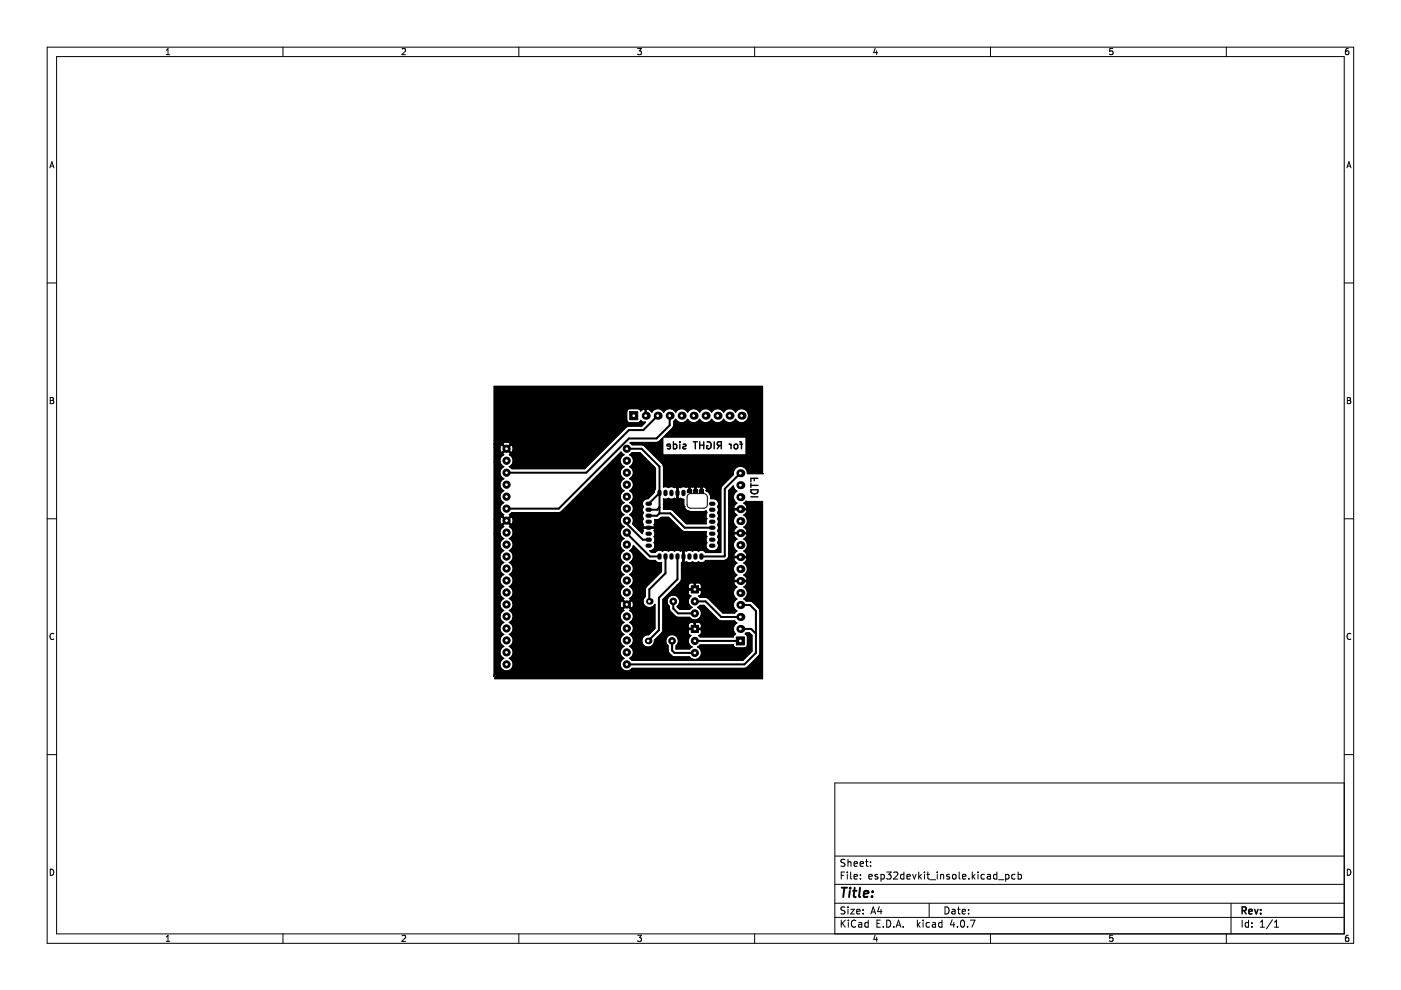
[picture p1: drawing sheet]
<svg xmlns="http://www.w3.org/2000/svg" width="297mm" height="210mm" viewBox="0 0 297 210" stroke-linecap="round" stroke-linejoin="round" font-family="sans-serif">
<g fill="none" stroke="#000" stroke-width=".21">
<path d="M10 10h277v190h-277zM12 12h273v186h-273zM35.2 11.6h.8M35.2 10.7l.4-.4v1.3M60 10v2M85.2 10.4l.5-.1 .3 .4-.8 .9h.8M110 10v2M135.2 10.3h.8l-.4 .5 .3 .1v.6l-.2 .1-.5-.1M160 10v2M185.6 10.2l-.4 1h.9M185.9 10.7v.9M210 10v2"/>
<path d="M235.9 10.3h-.6l-.1 .6 .7-.1v.7l-.2 .1-.5-.1M260 10v2M285.9 10.3l-.4 .1-.2 .2-.1 .7 .3 .3 .4-.1v-.7h-.4l-.3 .2M10.6 35.6l.4-1.3 .4 1.3M10.7 35.2h.6M285.6 35.6l.4-1.3 .4 1.3M285.7 35.2h.6M10 60h2M285 60h2M10.7 84.3h.4l.2 .2-.2 .4 .2 .1 .1 .3-.2 .3h-.5zM10.7 84.9h.4M285.7 84.3h.4l.2 .2-.2 .4 .2 .1 .1 .3-.2 .3h-.5z"/>
<path d="M285.7 84.9h.4M10 110h2M145.9 104.9l.5-.2h2.8a.75 .75 0 0 1 .8 .7v1.6a.75 .75 0 0 1-.8 .8h-2.8a.75 .75 0 0 1-.7-.8v-1.6zM285 110h2M11.4 134.4a.58 .58 0 0 0-.8 .5 .58 .58 0 0 0 .8 .6M286.4 134.4a.58 .58 0 0 0-.8 .5 .58 .58 0 0 0 .8 .6M10 160h2M285 166h-108v32M285 160h2M10.7 184.3a.66 .66 0 0 1 .7 .6 .66 .66 0 0 1-.7 .7zM35.2 198.7l.4-.4v1.3M35.2 199.6h.8"/>
<path d="M60 198v2M85.2 198.4l.5-.1 .3 .4-.8 .9h.8M110 198v2M135.2 198.3h.8l-.4 .5 .3 .1v.6l-.2 .1-.5-.1M160 198v2M177 194.5h108M177 191.5h108M177 187.5h108M177 181.5h108M178.4 195.1v1.5M178.4 185.6h.5M178.6 195.7l.6 .9"/>
<path d="M179.1 184.9h-.7v1.5M179.1 192.4l-.5-.1-.2 .1v.5l.6 .2 .1 .4-.2 .3-.6-.1M179.1 182.3l-.5-.1-.2 .1v.5l.6 .2 .1 .4-.2 .3-.6-.1M179.2 195.1l-.8 .8M179.6 184.9v.1M179.6 185.4v1M179.8 182.2v1.5M179.8 192.3v.1M179.8 192.8v1M179.8 182.8l.2-.1 .4 .1v.9M179.9 195.1v.1M179.9 195.6v1"/>
<path d="M180.4 192.8h.7l-.7 1h.7M180.4 184.9v1.3l.2 .2M181.1 183.2l.7-.2-.1-.2-.4-.1-.2 .2v.7h.6M181.1 185.9l.7-.2-.1-.2-.4-.1-.2 .2v.7h.6M181.4 195.2a.71 .71 0 0 0-1 .5 .71 .71 0 0 0 .7 .9l.3-.2M181.6 193.3l.8-.2-.1-.2-.4-.1-.3 .2 .1 .7h.6M182.1 195.7h.5l.1 .9M182.4 183.2l.7-.2-.1-.2-.4-.1-.2 .2v.7h.6M182.4 186.2v.2M182.4 185.5v.1M182.7 195.9l-.5 .1-.2 .2 .2 .4 .5-.1M183 193.6v.2"/>
<path d="M183 192.9v.1M183.5 182.7h.6M183.7 182.2v1.3l.4 .2M184.1 195.7l-.5-.1-.2 .3 .1 .6h.6M184.1 195.1v1.5M184.2 185.9l.7-.2v-.2l-.5-.1-.2 .2 .1 .7h.6M184.6 183.5v.2M184.6 182.8v.1M184.6 193.8l.5-1.5 .5 1.5M184.8 193.4h.7M185.6 198.2l-.4 1h.9M185.9 198.7v.9"/>
<path d="M185.9 195.8h.5M186.1 185.5l-.4-.1-.2 .2 .1 .2 .5 .2v.3h-.6M186.4 192.2l-.3 1.1h.9M186.6 195.1h-.7v1.5h.7M186.8 185.4v1.5M186.8 192.8v1M186.8 185.5l.4-.1 .3 .3-.1 .6h-.6M187.3 196.4v.2M188 184.9h.9l-.5 .6 .5 .1v.6l-.3 .2-.6-.2M188 195.1a.76 .76 0 0 1 .9 .7 .76 .76 0 0 1-.9 .8zM189.5 185l.6-.1 .3 .4-1 1.1h1M189.5 196.4v.2"/>
<path d="M190 196.6l.5-1.5 .5 1.5M190.1 196.2h.8M191.5 196.4v.2M191.6 185.5l-.4-.1-.3 .3 .2 .6h.5M191.6 184.9v1.5M192.3 185.9l.7-.2-.1-.2-.4-.1-.2 .2 .1 .7h.5M193.5 185.4l.4 1 .3-1M194.5 195.1v1.5M194.6 196l.5 .6M194.8 184.9v1.5M194.9 185.8l.5 .6M195.1 195.6l-.6 .6"/>
<path d="M195.4 185.4l-.6 .6M195.7 195.1v.1M195.7 195.6v1M196 184.9v.1M196 185.4v1M196.5 185.4h.6M196.7 184.9v1.3l.4 .2M197 191.5v3M197.1 195.7l-.5-.1-.2 .3 .1 .6h.6M197.2 186.5h1.2M197.7 195.7h.6l.1 .9M198.4 195.9l-.5 .1-.3 .2 .3 .4 .5-.1"/>
<path d="M198.7 184.9v.1M198.7 185.4v1M199.4 185.5l.2-.1 .4 .1 .1 .9M199.4 185.4v1M199.7 195.7l-.4-.1-.3 .3 .1 .6h.6M199.7 195.1v1.5M200.4 192.3a.76 .76 0 0 1 .8 .7 .76 .76 0 0 1-.8 .8zM201.3 185.5l-.4-.1-.2 .2 .1 .2 .5 .2v.3h-.6M201.9 192.9h.5l.1 .9M201.9 195l-.4 1.1h.9M202 185.5l.2-.1 .4 .1 .1 .6-.1 .2-.4 .1-.2-.2zM202.2 195.6v1"/>
<path d="M202.5 193.1l-.5 .1-.2 .2 .2 .4 .5-.1M203 192.8h.6M203 196.4v.2M203.2 192.3v1.3l.4 .2M203.4 184.9v1.3l.2 .2M203.8 195.2l.2-.1a.8 .8 0 0 1 .5 .7 .8 .8 0 0 1-.5 .8l-.4-.6zM204 193.3l.7-.2-.1-.2-.4-.1-.2 .2 .1 .7h.5M204.1 185.9l.7-.2-.1-.2-.4-.1-.2 .2v.7h.6M205.1 196.4v.2M205.4 193.6v.2M205.4 192.9v.1M205.4 186.2v.2"/>
<path d="M205.7 195.1h1l-.6 1.5M206.1 184.9v1.5M206.3 185.8l.4 .6M206.7 185.4l-.6 .6M207.4 184.9v.1M207.4 185.4v1M208.7 185.5l-.4-.1-.3 .3 .1 .6h.6M209.4 185.5h.5l.1 .9M210 198v2M210 185.7l-.5 .1-.2 .2 .2 .4 .5-.1M211.4 185.5l-.5-.1-.3 .3 .2 .6h.6M211.4 184.9v1.5"/>
<path d="M211.7 186.5h1.2M213.2 185.5l.4-.1 .3 .3-.1 .6h-.6M213.2 185.4v1.5M215.2 185.5l-.4-.1-.3 .3 .1 .6h.6M215.9 185.5l.4-.1 .3 .3-.2 .6h-.5M215.9 184.9v1.5M235.9 198.3h-.6l-.1 .6h.7v.6l-.2 .1-.5-.1M260 198v2M261 191.5v6.5M263.4 195.1v1.5M264.7 195.7l-.4-.1-.3 .3 .1 .6h.6M264.7 195.1v1.5"/>
<path d="M265.4 196.4v.2M265.4 195.7v.1M267.2 196.6h.9M267.2 195.5l.4-.4v1.5M269.8 195l-1.3 1.9M270.2 196.6h.9M270.2 195.5l.4-.4v1.5M285.7 184.3a.66 .66 0 0 1 .7 .6 .66 .66 0 0 1-.7 .7zM285.9 198.3l-.4 .1-.2 .2-.1 .7 .3 .3 .4-.1v-.6l-.4-.1-.3 .2"/>
</g>
<g fill="none" stroke="#000" stroke-width=".3">
<path d="M142.1 94.7l-.7-.2 .1-.3h.4l.2 .2v.7h-.6M142.8 94.2h.4l.3 .3-.1 .6h-.6M142.8 93.7v1.5M144.1 93.7v.1M144.1 94.2v1M144.9 94.2h.3l.2 .2v.2l-.5 .1v.4h.5M147 93.7h.9M147.4 93.7v1.5M148.4 94.4h.8M148.4 93.7v1.5M149.2 93.7v1.5M149.9 93.7a.7 .7 0 0 1 .9 .7 .7 .7 0 0 1-.9 .7v-.6h.2"/>
<path d="M151.4 93.7v1.5M152.6 94.5l-.5 .7M152.9 94.5l-.7-.1-.1-.2v-.4l.8-.1v1.5M154.6 94.2l.4 .3M155 94.2v1M155.7 94.3l.2-.1 .5 .1v.6l-.1 .2-.4 .1-.2-.2zM156.9 94.2h.5M156.9 93.7l.3 .2v1.3M159.2 102.5v.8M159.2 103.8h1.5a.76 .76 0 0 1-.8 .9 .76 .76 0 0 1-.7-.9zM159.2 102.9h1.5M159.2 105.3h1.5"/>
<path d="M159.9 101.4v.5M160.7 101.4h-1.5v.7M263.4 193.1l.7-.1 .1-.2-.1-.4-.7-.1v1.5M263.7 193.1l.5 .7M264.8 193.3l.7-.2-.1-.2-.4-.1-.2 .2 .1 .7h.5M266 192.8l.4 1 .3-1M267.3 193.6v.2M267.3 192.9v.1"/>
</g>
<path d="M178.5 188.2h1.1M179 188.2l-.2 2M180.2 188.9l-.2 1.3M180.3 188.2l-.1 .2M180.8 188.9h.8M181.2 188.2l-.2 1.7 .1 .2 .3 .1M182.4 188.2l-.3 1.7 .3 .3M183.1 189.5l1-.1v-.4l-.6-.1-.3 .3v.9h.7M184.9 190v.2M185 189v.2" fill="none" stroke="#000" stroke-width=".4"/>
<g fill="none" stroke="#000" stroke-width=".43">
<path d="M132.9 95.1h3.1l3.8 3.8v9.9M139.4 88.1l-3 3.1h-3l-9.1 9h-16.9M142 88.1v2.1l-2.8 2.8h-5.8l-14.9 14.8h-11.1M132.9 110.4v.7l3.4 3.3h1.2M132.9 112.9v.2l4.9 4.9h2M139.8 108.8h2.3l3.1 3.1h5.8M139.8 108.8l-.5 .5h-1.8M139.8 107.6l-.5 .5h-1.8M139.8 104.5l-2.3 2.3M141.1 118v3.5l-3.4 3.5v2.5M143.6 118v4.8l-3.9 3.9v6.9l-2.3 2.3M157 100.3l-3.3 3.3v14.3l-.2 .1h-4.8"/>
<path d="M142.5 135.9v2l.5 .5h4.3M142.7 127.5v1.5l1.1 1h3.5M147.3 135.9h9.7M147.3 127.5h2.3l3.3 3.3h4.1M157 133.4h2.3l1 1M157 128.3h2l1.3 1.2v8.9l-2.5 2.5h-24.9"/>
</g>
<g fill="none" stroke="#000" stroke-width=".25">
<path d="M104.8 98h1.2M104.8 94.9h1.2M104.8 94.2h1.8M106 94.9l.2-.5 .2-.1 .8 .8M106 94.9l.2 1h.2l.8-.8M106 98a1.36 1.36 0 0 1 .8-1.6l-.2-.3 .8-.8 .8 .8-.2 .3a1.38 1.38 0 0 1 .8 1.3 1.38 1.38 0 0 1-.8 1.3l.5 .4h15.5l8.8-8.8 .6-.3h2.6l.8-.8-.3 .1-.7-.5-.3 .5h-2a.65 .65 0 0 1-.6-.6v-1.7a.65 .65 0 0 1 .6-.7l2 .1 .3 .4 .7-.4 .3 .1v1.5h.3l-.1-1.5 .3-.1 .4 .2 .5 .5a1.44 1.44 0 0 1 2.5 0 1.44 1.44 0 0 1 2.6 0 1.44 1.44 0 0 1 2.5 0 1.44 1.44 0 0 1 2.5 0 1.44 1.44 0 0 1 2.6 0 1.44 1.44 0 0 1 2.5 0 1.44 1.44 0 0 1 2.6 0 1.48 1.48 0 0 1 2.2-.4 1.48 1.48 0 0 1 0 2.3 1.48 1.48 0 0 1-2.2-.4 1.44 1.44 0 0 1-2.6 0 1.44 1.44 0 0 1-2.5 0 1.44 1.44 0 0 1-2.6 0 1.44 1.44 0 0 1-2.5 0 1.44 1.44 0 0 1-2.5 0l-.5 .5v.8l-.2 .6-1.9 1.9h17.5v3.8h-17.7v-3.6l-.7 .7-.6 .2h-5.5l-.1 .1 .4 .4 2.4 .1 4.2 4.2M106 98l.2 .5 .6 .5a1.38 1.38 0 0 0-.8 1.2 1.38 1.38 0 0 0 .8 1.3 1.38 1.38 0 0 0-.8 1.3 1.38 1.38 0 0 0 .8 1.2 1.38 1.38 0 0 0-.8 1.3 1.38 1.38 0 0 0 .8 1.3 1.38 1.38 0 0 0-.8 1.2 1.38 1.38 0 0 0 .8 1.3l-.2 .3 .8 .8 .8-.8-.2-.3 .5-.4 10.3-.1 12.9-12.8 .6 .6a1.38 1.38 0 0 0-.8 1.3 1.38 1.38 0 0 0 .8 1.3 1.38 1.38 0 0 0-.8 1.2 1.38 1.38 0 0 0 .8 1.3 1.38 1.38 0 0 0-.8 1.3 1.38 1.38 0 0 0 .8 1.2 1.38 1.38 0 0 0-.8 1.3 1.38 1.38 0 0 0 .8 1.3 1.38 1.38 0 0 0-.8 1.2 1.38 1.38 0 0 0 .8 1.3 1.38 1.38 0 0 0-.8 1.3 1.38 1.38 0 0 0 .8 1.2M106.7 93.9a1.06 1.06 0 0 1 1.5 .3l-.8 .8-.8-.8zM107.2 95.1h.4M108.4 94.3a1.01 1.01 0 0 1 .2 1.6h-.2l-.8-.8zM140.6 98.6h.1M140.6 98.6l.1 4.6"/>
<path d="M104.8 113.2h1.2M104.8 110.2h1.2M106 110.2l.2-.5 .2-.1 .8 .8M106 110.2l.2 .9 .2 .1 .8-.8M106 113.2l.2 .5 .6 .5a1.38 1.38 0 0 0-.8 1.3 1.38 1.38 0 0 0 .8 1.2 1.38 1.38 0 0 0-.8 1.3 1.38 1.38 0 0 0 .8 1.3 1.38 1.38 0 0 0-.8 1.2 1.38 1.38 0 0 0 .8 1.3 1.38 1.38 0 0 0-.8 1.3 1.38 1.38 0 0 0 .8 1.3 1.38 1.38 0 0 0-.8 1.2 1.38 1.38 0 0 0 .8 1.3 1.38 1.38 0 0 0-.8 1.3 1.38 1.38 0 0 0 .8 1.2 1.38 1.38 0 0 0-.8 1.3 1.38 1.38 0 0 0 .8 1.3 1.38 1.38 0 0 0-.8 1.2 1.38 1.38 0 0 0 .8 1.3 1.38 1.38 0 0 0-.8 1.3 1.38 1.38 0 0 0 .8 1.3 1.38 1.38 0 0 0-.8 1.2 1.38 1.38 0 0 0 .8 1.3 1.41 1.41 0 0 0-.5 2.1 1.41 1.41 0 0 0 2.2 0 1.41 1.41 0 0 0-.5-2.1 1.38 1.38 0 0 0 .8-1.3 1.38 1.38 0 0 0-.8-1.2 1.38 1.38 0 0 0 .8-1.3 1.38 1.38 0 0 0-.8-1.3 1.38 1.38 0 0 0 .8-1.3 1.38 1.38 0 0 0-.8-1.2l.6-.5 .2-.5M106 113.2a1.36 1.36 0 0 1 .8-1.5l-.2-.3 .8-.8 .8 .8-.2 .3a1.38 1.38 0 0 1 .8 1.2 1.38 1.38 0 0 1-.8 1.3 1.38 1.38 0 0 1 .8 1.3 1.38 1.38 0 0 1-.8 1.2 1.38 1.38 0 0 1 .8 1.3 1.38 1.38 0 0 1-.8 1.3 1.38 1.38 0 0 1 .8 1.2 1.38 1.38 0 0 1-.8 1.3 1.38 1.38 0 0 1 .8 1.3 1.38 1.38 0 0 1-.8 1.3 1.38 1.38 0 0 1 .8 1.2 1.38 1.38 0 0 1-.8 1.3 1.38 1.38 0 0 1 .8 1.3 1.38 1.38 0 0 1-.8 1.2 1.36 1.36 0 0 1 .8 1.6M107.2 110.4h.4M108.4 109.6a1.01 1.01 0 0 1 .2 1.5l-.2 .1-.8-.8zM132.3 111.6v.1M132.3 111.7a1.38 1.38 0 0 0-.8 1.2 1.38 1.38 0 0 0 .8 1.3 1.38 1.38 0 0 0-.8 1.3 1.38 1.38 0 0 0 .8 1.2 1.38 1.38 0 0 0-.8 1.3 1.38 1.38 0 0 0 .8 1.3 1.38 1.38 0 0 0-.8 1.2 1.38 1.38 0 0 0 .8 1.3 1.38 1.38 0 0 0-.8 1.3 1.38 1.38 0 0 0 .8 1.3 1.38 1.38 0 0 0-.8 1.2 1.38 1.38 0 0 0 .8 1.3l-.2 .3 .8 .8 .8-.8-.2-.3a1.38 1.38 0 0 0 .8-1.3 1.38 1.38 0 0 0-.8-1.2 1.38 1.38 0 0 0 .8-1.3 1.38 1.38 0 0 0-.8-1.3 1.38 1.38 0 0 0 .8-1.3 1.38 1.38 0 0 0-.8-1.2 1.38 1.38 0 0 0 .8-1.3 1.38 1.38 0 0 0-.8-1.3 1.29 1.29 0 0 0 .8-1l2.9 2.9 .6 .2h1.1a1.04 1.04 0 0 0 1.3 .5M137.4 111.7v.1M137.7 111.7v.1"/>
<path d="M137.8 116.8l.4 .3h.7a1.02 1.02 0 0 1 1.6-.2 .99 .99 0 0 1 1.2 0 .99 .99 0 0 1 1.3 0 .99 .99 0 0 1 1.3 0l.3-.2 .2 .1v2.4h-.3l-.1 3.9-3.9 4v6.8l-1.8 1.9a1.34 1.34 0 0 1-1.2 1.4 1.34 1.34 0 0 1-1.4-1.3 1.34 1.34 0 0 1 1.4-1.3l1.4-1.3v-5.2a1.34 1.34 0 0 1-2.1 .5 1.34 1.34 0 0 1 0-2.1l.1-1.9 3.3-3.4v-1.9M137.8 116.8h.1M138.8 110.2a1.26 1.26 0 0 0 1.4-.5h1.6l3 3h4.9M138.8 110.2h.1M138.8 110.2l.1 .4-.2 .7 .1 .3-.1 .2h-2.3l-.2-.2 .2-.3a.99 .99 0 0 1 0-1.3 .99 .99 0 0 1 0-1.3 .99 .99 0 0 1 0-1.3 1.08 1.08 0 0 1-.1-1.2 1.08 1.08 0 0 1 1.1-.5l1.3-1.3 .3-.8v-4.3l-3.3-3.3h-1.7l-.5 .4a1.38 1.38 0 0 1 .8 1.3 1.38 1.38 0 0 1-.8 1.3 1.38 1.38 0 0 1 .8 1.2 1.38 1.38 0 0 1-.8 1.3 1.38 1.38 0 0 1 .8 1.3 1.38 1.38 0 0 1-.8 1.2 1.38 1.38 0 0 1 .8 1.3 1.38 1.38 0 0 1-.8 1.3 1.38 1.38 0 0 1 .8 1.2 1.38 1.38 0 0 1-.8 1.3 1.35 1.35 0 0 1 .6 2l2.1 2 .2-.6-.2-.3 .2-.2h2.3l.1 .2-.1 .3a.99 .99 0 0 1 0 1.3 .99 .99 0 0 1 0 1.3 1.07 1.07 0 0 1 .1 1.1 1.07 1.07 0 0 1-1 .6M140.2 119.3h.1M140.7 105.8v2.2l1.7 .1 3.1 2.9h4.2M140.7 105.8h.1M140.7 103.2h.1M140.7 103.2h.4l.6 .2a.99 .99 0 0 1 1.3 0l.3-.2 .2 .1v2.4l-.2 .1-.3-.2a.99 .99 0 0 1-1.3 0l-.6 .3-.4-.1M143.5 104.4h.1M143.5 104.6h.1"/>
<path d="M144.8 117.9h.1M144.8 118.1h.1M145 107.4h.1M145 107.4l.3 .5 .4 .4M145.7 108.3h.1M145.7 108.3l.3 .1M146 108.4h.1M146 108.4h3.6M149.6 108.4h.1M149.6 108.4l.3 .3a.99 .99 0 0 0 0 1.3l-.3 .6 .1 .4M149.7 111h.1M149.7 112.7h.1"/>
<path d="M150.5 104.7l.2 1a1.17 1.17 0 0 1 1.4 .3 1.17 1.17 0 0 1 0 1.4 .99 .99 0 0 1 0 1.3 .99 .99 0 0 1 0 1.3 .99 .99 0 0 1 0 1.3 .99 .99 0 0 1 0 1.2 .99 .99 0 0 1 0 1.3 .99 .99 0 0 1 0 1.3 1.15 1.15 0 0 1 0 1.4 1.15 1.15 0 0 1-1.4 .3 1.07 1.07 0 0 1-.9-.6 1.07 1.07 0 0 1 .1-1.1 .99 .99 0 0 1 0-1.3l-.3-.6 .1-.5M150.5 104.7h.1M150.5 104.7l-.4-.4-.4-.3 .1-.3a.58 .58 0 0 0-1-.3v.5h-.2v-.5l-.2-.2h-.7l-.1 .2v.5h-.3v-.5l-.1-.2h-.7l-.2 .2v.6h-.2v-.6l-.2-.2-.5 .1a.98 .98 0 0 0-1.1 .1l-.4-.2-.1 .1v2.4l.1 .1 .4-.2 .7 .3v1.5M154.5 115.6h1M154.5 110.5h1M155.7 113.2h2.6l.1 .2-.2 .4-.5 .5a1.44 1.44 0 0 1 0 2.5l.5 .5 .2 .5-.1 .2h-2.6l-.2-.2 .2-.5 .5-.5a1.44 1.44 0 0 1 0-2.5l-.5-.5-.2-.4zM155.7 108.1h2.6l.1 .2-.2 .4-.5 .5a1.44 1.44 0 0 1 0 2.6l.5 .5 .2 .4-.1 .2h-2.6l-.2-.2 .2-.4 .5-.5a1.44 1.44 0 0 1 0-2.6l-.5-.5-.2-.4zM155.7 118.2h2.6l.1 .3-.2 .4-.5 .5a1.44 1.44 0 0 1 0 2.5l.5 .5 .2 .4-.1 .3h-2.6l-.2-.3 .2-.4 .5-.5a1.44 1.44 0 0 1 0-2.5l-.5-.5-.2-.4zM156.8 107.8h.1M156.8 108.1h.1M156.8 112.9h.1M156.8 113.2h.1"/>
<path d="M156.8 118h.1M156.8 118.2v.1M157.1 107.8h.1M157.1 108.1h.1M157.1 112.9h.1M157.1 113.2h.1M157.1 118h.1M157.1 118.2v.1M161.7 100.4h.1M161.7 100.4h-3.2a1.49 1.49 0 0 0-1.6-1.6 1.49 1.49 0 0 0-1.4 1.8l-2.4 2.4-.3 .6v13.5h-3.2a1.02 1.02 0 0 0-1.5-.2 .99 .99 0 0 0-1.3 0 .99 .99 0 0 0-1.3 0l-.3-.2-.2 .1v2.4l.2 .1 .3-.2a.99 .99 0 0 0 1.3 0 .99 .99 0 0 0 1.3 0 1.02 1.02 0 0 0 1.5-.3h3.9l.6-.2 .4-.4v-14.2l1-1 .1 .4 .6 .7a1.44 1.44 0 0 0 0 2.6l-.5 .5-.2 .4 .2 .2h2.6l.1-.2-.2-.4-.5-.5 .5-.4h3.5v37.6h-56.8l.4-.9-.2-.1-.4 .5 .1-.4M161.7 100.4v-18.5h-56.9v61.1M108.8 131h22.7"/>
<path d="M108.8 128h22.7M131.5 128l.2-.6h.2l.8 .8M131.5 128l.2 .9 .2 .1 .8-.8M131.5 131l.2 .5 .6 .5a1.38 1.38 0 0 0-.8 1.2 1.38 1.38 0 0 0 .8 1.3 1.38 1.38 0 0 0-.8 1.3 1.38 1.38 0 0 0 .8 1.3 1.38 1.38 0 0 0-.8 1.2 1.38 1.38 0 0 0 .8 1.3 1.41 1.41 0 0 0-.5 2.2 1.41 1.41 0 0 0 2.2-.1l24.2-.1 2.9-2.8v-9.3l-.2-.6-1.3-1.2-.6-.3h-.8l-.5-.4a1.44 1.44 0 0 0 0-2.5l.5-.5 .2-.5-.1-.2h-2.6l-.2 .2 .2 .5 .5 .5a1.44 1.44 0 0 0 0 2.5 1.44 1.44 0 0 0 0 2.5l-.4 .5h-2.5l-3.1-3.1-.6-.2h-1.2l-.3-.3 .3-.1 .3-.4v-.6l-.1-.2h-2.5l-.2 .2v.6l.3 .4 .3 .1a1.39 1.39 0 0 0 .2 2.4l-.5 .4h-2.1l-.5-.5a1.38 1.38 0 0 0 .3-1.9 1.38 1.38 0 0 0-1.8-.4 1.38 1.38 0 0 0-.5 1.9l.3 .2v.5a2.84 2.84 0 0 0 1.5 1.8l2.8 .1a1.41 1.41 0 0 0 2.2 0 1.41 1.41 0 0 0-.5-2.1l.5-.4h.9l3.3 3.2 3.2 .1 .4 .4a1.45 1.45 0 0 0-.3 2.3M131.5 131a1.36 1.36 0 0 1 .8-1.6l-.2-.3 .8-.8 .8 .8-.2 .3a1.38 1.38 0 0 1 .8 1.3 1.38 1.38 0 0 1-.8 1.3 1.38 1.38 0 0 1 .8 1.2 1.38 1.38 0 0 1-.8 1.3 1.38 1.38 0 0 1 .8 1.3 1.38 1.38 0 0 1-.8 1.3 1.38 1.38 0 0 1 .8 1.2 1.38 1.38 0 0 1-.8 1.3l.5 .4h23.5l1.9-1.9v-3.4l-.5-.5h-.7l-.1 .2M132.7 128.2h.4M133.9 127.4a1.01 1.01 0 0 1 .2 1.5l-.2 .1-.8-.8zM140.5 132.5h5.4M143.6 124.1h2.3M144.5 120.7h11M147.2 123.7l-.2-.1h-.6l-.5 .5M147.2 123.7v1.1h-1.1l-.2-.1v-.6"/>
<path d="M147.2 125.1h.1M147.2 132.1v1.1h-1.1l-.2-.1v-.6M147.2 132.1l-.2-.1h-.6l-.5 .5M147.2 132.1h.2M147.2 123.7h.2M147.4 125.1h.1M147.6 123.6h.6l.4 .2 .1 .9-.1 .1h-1.2v-1.1zM147.6 132h.6l.4 .2 .1 .9-.1 .1h-1.2v-1.1zM155.5 135h-7.1l-.3-.3 .3-.1 .3-.4v-.6l-.1-.1h-2.5l-.2 .1v.6l.3 .4 .3 .1a1.39 1.39 0 0 0 .2 2.5l-.5 .4h-2.8l-.1-.7a1.35 1.35 0 0 0 .2-1.9 1.35 1.35 0 0 0-2 0 1.35 1.35 0 0 0 .1 1.9 1.86 1.86 0 0 0 1.4 2.4h3.2a1.41 1.41 0 0 0 2.2 0 1.41 1.41 0 0 0-.5-2.1l.5-.5h7.1M155.5 135h.1M155.5 136.7h.1M155.9 134.4l-.4 .6"/>
<path d="M155.9 134.4h.1M156.8 123.3h.1M157.1 123.3h.1M158 134.4h.1M158.1 134.4l.4 .6v1.7a.65 .65 0 0 1-.7 .7h-1.7a.65 .65 0 0 1-.6-.7M104.8 143h.1"/>
</g>
<g fill="#000" stroke="#000" stroke-width=".21">
<path d="M133.5 87.3h1.7v1.7h-1.7z" fill-rule="evenodd"/>
<path d="M104.8 81.9h56.9v18.5l-3.2-.1a1.5 1.5 0 0 0-1.6-1.4 1.5 1.5 0 0 0-1.4 1.7l-2.4 2.4-.3 .6v13.5h-3.2l-.1-.2a1.04 1.04 0 0 0-1.4 0 .99 .99 0 0 0-1.3 0 .99 .99 0 0 0-1.3 0l-.3-.2-.2 .1v2.4l.2 .1 .3-.2 .7 .2 .6-.2 .6 .2 .7-.2 .2 .2a1.04 1.04 0 0 0 1.3-.5h4.3l.6-.6v-2.6h1l.1 .5 .6 .7-.5 .5-.2 .5 .2 .2h2.6l.1-.2-.2-.5-.5-.5a1.44 1.44 0 0 0 0-2.5l.5-.5 .2-.4-.1-.2h-2.6l-.2 .2 .2 .4 .5 .5-.6 .7-.1 .6h-1v-5.1h1l.1 .6 .6 .7-.5 .5-.2 .4 .2 .2h2.6l.1-.2-.2-.4-.5-.5 .4-.3a1.46 1.46 0 0 0-.4-2.3l.5-.5 .2-.4-.1-.2h-2.6l-.2 .2 .2 .4 .5 .5-.6 .7-.1 .6h-1v-6.5l1-1 .1 .4 .6 .7a1.44 1.44 0 0 0 0 2.6l-.5 .5-.2 .4 .2 .2h2.6l.1-.2-.2-.4-.5-.5 .5-.4h3.5v37.6h-56.8l.4-.9-.2-.1-.4 .5 .1-30.2h1.2l.2 .5 .6 .5-.2 .1a1.4 1.4 0 0 0 .2 2.4 1.38 1.38 0 0 0-.8 1.3 1.38 1.38 0 0 0 .8 1.3 1.38 1.38 0 0 0-.8 1.2 1.38 1.38 0 0 0 .8 1.3 1.38 1.38 0 0 0-.8 1.3 1.38 1.38 0 0 0 .8 1.3 1.38 1.38 0 0 0-.8 1.2 1.38 1.38 0 0 0 .8 1.3 1.38 1.38 0 0 0-.8 1.3 1.38 1.38 0 0 0 .8 1.2 1.38 1.38 0 0 0-.8 1.3 1.38 1.38 0 0 0 .8 1.3 1.38 1.38 0 0 0-.8 1.2 1.38 1.38 0 0 0 .8 1.3 1.38 1.38 0 0 0-.8 1.3 1.38 1.38 0 0 0 .8 1.3 1.38 1.38 0 0 0-.8 1.2 1.38 1.38 0 0 0 .8 1.3 1.41 1.41 0 0 0-.5 2.1 1.41 1.41 0 0 0 2.2 0 1.41 1.41 0 0 0-.5-2.1 1.38 1.38 0 0 0 .8-1.3 1.38 1.38 0 0 0-.8-1.2 1.38 1.38 0 0 0 .8-1.3 1.38 1.38 0 0 0-.8-1.3 1.38 1.38 0 0 0 .8-1.3 1.38 1.38 0 0 0-.8-1.2 1.32 1.32 0 0 0 .8-1h22.7l.2 .5 .6 .5a1.38 1.38 0 0 0-.8 1.2 1.38 1.38 0 0 0 .8 1.3 1.38 1.38 0 0 0-.8 1.3 1.38 1.38 0 0 0 .8 1.3 1.38 1.38 0 0 0-.8 1.2 1.38 1.38 0 0 0 .8 1.3 1.41 1.41 0 0 0-.5 2.2 1.41 1.41 0 0 0 2.2-.1l24.2-.1 2.9-2.8v-9.3l-.2-.6-1.3-1.2-.6-.3h-.8l-.5-.4a1.44 1.44 0 0 0 0-2.5l.5-.5 .2-.5-.1-.2h-2.6l-.2 .2 .2 .5 .5 .5-.3 .2a1.46 1.46 0 0 0 .3 2.3 1.44 1.44 0 0 0 0 2.5l-.4 .5h-2.5l-3.1-3.1-.6-.2h-1.2l-.3-.3 .3-.1 .3-.4v-.6l-.1-.2h-2.5l-.2 .2v.6l.3 .4 .3 .1-.4 .3a1.39 1.39 0 0 0 .6 2.1l-.5 .4h-2.1l-.5-.5a1.38 1.38 0 0 0 .3-1.9 1.38 1.38 0 0 0-1.8-.4 1.38 1.38 0 0 0-.5 1.9l.3 .2v.5a2.84 2.84 0 0 0 1.5 1.8l2.8 .1a1.41 1.41 0 0 0 2.2 0 1.41 1.41 0 0 0-.5-2.1l.5-.4h.9l3.3 3.2 3.2 .1 .4 .4-.3 .2a1.47 1.47 0 0 0 0 2.1l-.2 .2-.2 .4h-7.1l-.3-.3 .3-.1 .3-.4v-.6l-.1-.1h-2.5l-.2 .1v.6l.3 .4 .3 .1a1.39 1.39 0 0 0 .2 2.5l-.5 .4h-2.8l-.1-.7 .3-.3a1.36 1.36 0 0 0-.3-1.8 1.36 1.36 0 0 0-1.9 .3 1.36 1.36 0 0 0 .2 1.8 1.86 1.86 0 0 0 1.4 2.4h3.2l.3 .3a1.41 1.41 0 0 0 2.1-.5 1.41 1.41 0 0 0-.7-1.9l.5-.5h7.1a.65 .65 0 0 0 .6 .7h1.7l.5-.2 .2-.5v-1.7l-.2-.4-.3-.2 .2-.2h.7l.5 .5v3.4l-1.9 1.9h-23.5l-.5-.4 .2-.1a1.4 1.4 0 0 0-.2-2.4 1.38 1.38 0 0 0 .8-1.3 1.38 1.38 0 0 0-.8-1.3 1.38 1.38 0 0 0 .8-1.3 1.38 1.38 0 0 0-.8-1.2 1.38 1.38 0 0 0 .8-1.3 1.38 1.38 0 0 0-.8-1.3l.2-.3-.8-.8-.8 .8 .2 .3a1.36 1.36 0 0 0-.8 1.6h-22.7v-.6l-.2-.5-.6-.5 .6-.4 .2-1h22.7l.2 .9 .2 .1 .8-.8h.4l.8 .8a.93 .93 0 0 0 0-1.6l-.8 .8h-.4l-.8-.8h-.2l-.2 .6h-22.7a1.28 1.28 0 0 0-.8-1.1 1.38 1.38 0 0 0 .8-1.3 1.38 1.38 0 0 0-.8-1.2 1.38 1.38 0 0 0 .8-1.3 1.38 1.38 0 0 0-.8-1.3 1.38 1.38 0 0 0 .8-1.3 1.38 1.38 0 0 0-.8-1.2 1.38 1.38 0 0 0 .8-1.3 1.38 1.38 0 0 0-.8-1.3 1.38 1.38 0 0 0 .8-1.2 1.38 1.38 0 0 0-.8-1.3 1.38 1.38 0 0 0 .8-1.3 1.38 1.38 0 0 0-.8-1.2l.2-.3-.8-.8-.8 .8 .2 .3a1.36 1.36 0 0 0-.8 1.5h-1.2v-3h1.2l.2 .9 .2 .1 .8-.8h.4l.8 .8 .2-.1a1.01 1.01 0 0 0-.2-1.5l-.8 .8h-.4l-.8-.8-.2 .1-.2 .5h-1.2v-12.2h1.2l.2 .5 .6 .5h-.2a1.4 1.4 0 0 0 .2 2.5 1.38 1.38 0 0 0-.8 1.3 1.38 1.38 0 0 0 .8 1.2 1.38 1.38 0 0 0-.8 1.3 1.38 1.38 0 0 0 .8 1.3 1.38 1.38 0 0 0-.8 1.2 1.38 1.38 0 0 0 .8 1.3l-.2 .3 .8 .8 .8-.8-.2-.3 .5-.4 10.3-.1 12.9-12.8 .6 .6-.2 .1a1.4 1.4 0 0 0 .2 2.5 1.38 1.38 0 0 0-.8 1.2 1.38 1.38 0 0 0 .8 1.3 1.38 1.38 0 0 0-.8 1.3 1.38 1.38 0 0 0 .8 1.2 1.38 1.38 0 0 0-.8 1.3 1.38 1.38 0 0 0 .8 1.3 1.38 1.38 0 0 0-.8 1.2 1.38 1.38 0 0 0 .8 1.3 1.39 1.39 0 0 0-.8 1.3 1.39 1.39 0 0 0 .8 1.3 1.38 1.38 0 0 0-.8 1.2 1.38 1.38 0 0 0 .8 1.3 1.38 1.38 0 0 0-.8 1.3 1.38 1.38 0 0 0 .8 1.2 1.38 1.38 0 0 0-.8 1.3 1.38 1.38 0 0 0 .8 1.3 1.38 1.38 0 0 0-.8 1.2 1.38 1.38 0 0 0 .8 1.3 1.38 1.38 0 0 0-.8 1.3 1.38 1.38 0 0 0 .8 1.3 1.38 1.38 0 0 0-.8 1.2 1.38 1.38 0 0 0 .8 1.3l-.2 .3 .8 .8 .8-.8-.2-.3a1.38 1.38 0 0 0 .8-1.3 1.38 1.38 0 0 0-.8-1.2 1.38 1.38 0 0 0 .8-1.3 1.38 1.38 0 0 0-.8-1.3 1.38 1.38 0 0 0 .8-1.3 1.38 1.38 0 0 0-.8-1.2 1.38 1.38 0 0 0 .8-1.3 1.38 1.38 0 0 0-.8-1.3 1.29 1.29 0 0 0 .8-1l2.9 2.9 .6 .2h1.1a1.04 1.04 0 0 0 1.3 .5v1.9l-3.3 3.4-.1 1.9-.1 .1a1.35 1.35 0 0 0 .2 2 1.35 1.35 0 0 0 2-.5v5.2l-1.4 1.3a1.34 1.34 0 0 0-1.4 1.3 1.34 1.34 0 0 0 1.4 1.3 1.34 1.34 0 0 0 1.2-1.4l1.8-1.9v-1.4h5.4v.6l.2 .1h1.1v-1.1h.2v1.1h1.2l.1-.1-.1-.9-.4-.2h-.6l-.2 .1-1-.1-.5 .5h-5.4v-5.4l3.1-3h2.3v.6l.2 .1h1.1v-1.1h.2v1.1h1.2l.1-.1-.1-.9-.4-.2h-.6l-.2 .1-1-.1-.5 .5h-2.3l.8-1 .1-2.4h11l.1 .5 .6 .7-.5 .5-.2 .4 .2 .3h2.6l.1-.3-.2-.4-.5-.5 .4-.2a1.46 1.46 0 0 0-.4-2.3l.5-.5 .2-.4-.1-.3h-2.6l-.2 .3 .2 .4 .5 .5-.6 .7-.1 .6h-11v-1.5h.3v-2.4l-.2-.1-.3 .2-.7-.3-.6 .3-.6-.3-.7 .3-.6-.3-.6 .3-.3-.2a1.04 1.04 0 0 0-1.3 .4h-.7l-.4-.3a1.07 1.07 0 0 0 1-.6 1.07 1.07 0 0 0-.1-1.1 .99 .99 0 0 0 0-1.3 .99 .99 0 0 0 0-1.3l.1-.3-.1-.2h-2.3l-.2 .2 .2 .3-.2 .6-2.1-2a1.36 1.36 0 0 0-.6-2 1.38 1.38 0 0 0 .8-1.3 1.38 1.38 0 0 0-.8-1.2 1.38 1.38 0 0 0 .8-1.3 1.38 1.38 0 0 0-.8-1.3 1.38 1.38 0 0 0 .8-1.2 1.38 1.38 0 0 0-.8-1.3 1.38 1.38 0 0 0 .8-1.3 1.38 1.38 0 0 0-.8-1.2 1.38 1.38 0 0 0 .8-1.3 1.38 1.38 0 0 0-.8-1.3l.5-.4h1.7l3.3 3.3v4.3l-.3 .8-1.3 1.3h-.1a1.07 1.07 0 0 0-1 .6 1.07 1.07 0 0 0 .1 1.1 .99 .99 0 0 0 0 1.3 .99 .99 0 0 0 0 1.3 .99 .99 0 0 0 0 1.3l-.2 .3 .2 .2h2.3l.1-.2-.1-.3 .2-.7-.1-.4 .8-.1 .6-.4h1.6l3 3h4.9l-.1 .5 .3 .6a.99 .99 0 0 0 0 1.3 1.15 1.15 0 0 0 0 1.4 1.15 1.15 0 0 0 1.4 .3 1.07 1.07 0 0 0 1-.6 1.07 1.07 0 0 0-.2-1.1 .99 .99 0 0 0 0-1.3 .99 .99 0 0 0 0-1.3 .99 .99 0 0 0 0-1.2 .99 .99 0 0 0 0-1.3 .99 .99 0 0 0 0-1.3 .99 .99 0 0 0 0-1.3 1.17 1.17 0 0 0 0-1.4 1.17 1.17 0 0 0-1.4-.3 1.52 1.52 0 0 0-1-1.7l.1-.3a.58 .58 0 0 0-1-.3v.5h-.2v-.5l-.2-.2h-.7l-.1 .2v.5h-.3v-.5l-.1-.2h-.7l-.2 .2v.6h-.2v-.6l-.2-.2-.5 .1a.98 .98 0 0 0-1.1 .1l-.4-.2-.1 .1v2.4l.1 .1 .4-.2 .7 .3v1.2a1.46 1.46 0 0 0 1.4 1.4l3.3-.1 .2 .3-.3 .6 .3 .7-.3 .6 .1 .4h-4.2l-3.1-2.9-1.7-.1v-2.2l.4 .1 .6-.3 .7 .3 .6-.3 .3 .2 .2-.1v-2.4l-.2-.1-.3 .2a.99 .99 0 0 0-1.3 0l-.6-.2h-.4v-4.3l-.3-.6-3.8-3.8-.6-.2h-2l-.4-.4 .1-.1h5.5l.6-.2 .7-.7v3.6h17.7v-3.8h-17.5l1.9-1.9 .2-.6v-.8l.5-.5a1.44 1.44 0 0 0 2.5 0 1.44 1.44 0 0 0 2.5 0 1.44 1.44 0 0 0 2.6 0 1.44 1.44 0 0 0 2.5 0 1.44 1.44 0 0 0 2.6 0 1.48 1.48 0 0 0 2.2 .4 1.48 1.48 0 0 0 0-2.3 1.48 1.48 0 0 0-2.2 .4 1.44 1.44 0 0 0-2.6 0 1.44 1.44 0 0 0-2.5 0 1.44 1.44 0 0 0-2.6 0 1.44 1.44 0 0 0-2.5 0 1.44 1.44 0 0 0-2.5 0 1.44 1.44 0 0 0-2.6 0 1.44 1.44 0 0 0-2.5 0l-.5-.5-.4-.2-.3 .1 .1 1.5h-.3v-1.5l-.3-.1-.7 .4-.1-.3-.5-.2-1.9 .1-.4 .6v1.7a.65 .65 0 0 0 .6 .6h2l.3-.5 .7 .5 .3-.1-.8 .8h-2.6l-.6 .3-8.8 8.8h-15.5l-.5-.4 .2-.1a1.4 1.4 0 0 0-.2-2.5l.2-.3-.8-.8-.8 .8 .2 .3a1.36 1.36 0 0 0-.8 1.6h-1.2v-3.1h1.2l.2 1h.2l.8-.8h.4l.8 .8h.2a1.01 1.01 0 0 0-.2-1.6l-.8 .8h-.4l-.8-.8-.2 .1-.2 .5h-1.2v-.7h1.8l.8 .8 .8-.8a.93 .93 0 0 0-1.6 0h-1.8z" fill-rule="evenodd"/>
<path d="M145.7 103.9h.9v.6h-.9z" fill-rule="evenodd"/>
<path d="M147 103.9h.9v.6h-.9z" fill-rule="evenodd"/>
<path d="M148.3 103.9h.9v.6h-.9z" fill-rule="evenodd"/>
<path d="M146.6 124.2h1.5v1.5h-1.5z" fill-rule="evenodd"/>
<path d="M146.6 132.6h1.5v1.5h-1.5z" fill-rule="evenodd"/>
<path d="M156.1 135h1.7v1.7h-1.7z" fill-rule="evenodd"/>
<circle cx="107.4" cy="97.7" r=".76"/>
<circle cx="107.4" cy="95.1" r=".76"/>
<circle cx="132.9" cy="95.1" r=".76"/>
<circle cx="132.9" cy="97.7" r=".76"/>
<circle cx="107.4" cy="105.3" r=".76"/>
<circle cx="107.4" cy="102.8" r=".76"/>
<circle cx="107.4" cy="118" r=".76"/>
<circle cx="107.4" cy="100.2" r=".76"/>
<circle cx="107.4" cy="110.4" r=".76"/>
<circle cx="107.4" cy="112.9" r=".76"/>
<circle cx="107.4" cy="115.5" r=".76"/>
<circle cx="107.4" cy="107.8" r=".76"/>
<circle cx="132.9" cy="110.4" r=".76"/>
<circle cx="132.9" cy="102.8" r=".76"/>
<circle cx="132.9" cy="100.2" r=".76"/>
<circle cx="132.9" cy="112.9" r=".76"/>
<circle cx="132.9" cy="105.3" r=".76"/>
<circle cx="132.9" cy="107.8" r=".76"/>
<circle cx="132.9" cy="118" r=".76"/>
<circle cx="132.9" cy="115.5" r=".76"/>
<circle cx="107.4" cy="135.8" r=".76"/>
<circle cx="107.4" cy="138.3" r=".76"/>
<circle cx="107.4" cy="128.2" r=".76"/>
<circle cx="107.4" cy="123.1" r=".76"/>
<circle cx="107.4" cy="130.7" r=".76"/>
<circle cx="107.4" cy="133.2" r=".76"/>
<circle cx="107.4" cy="125.6" r=".76"/>
<circle cx="107.4" cy="120.5" r=".76"/>
<circle cx="132.9" cy="135.8" r=".76"/>
<circle cx="132.9" cy="138.3" r=".76"/>
<circle cx="132.9" cy="125.6" r=".76"/>
<circle cx="132.9" cy="123.1" r=".76"/>
<circle cx="132.9" cy="120.5" r=".76"/>
<circle cx="132.9" cy="128.2" r=".76"/>
<circle cx="132.9" cy="130.7" r=".76"/>
<circle cx="132.9" cy="133.2" r=".76"/>
<circle cx="142.5" cy="135.9" r=".7"/>
<circle cx="142.7" cy="127.5" r=".7"/>
<circle cx="147.3" cy="130" r=".76"/>
<circle cx="147.3" cy="127.5" r=".76"/>
<circle cx="147.3" cy="135.9" r=".76"/>
<circle cx="147.3" cy="138.4" r=".76"/>
<circle cx="107.4" cy="140.9" r=".76"/>
<circle cx="132.9" cy="140.9" r=".76"/>
</g>
<g fill="#fff" stroke="#fff" stroke-width=".21">
<circle cx="157" cy="135.9" r=".18"/>
<circle cx="157" cy="133.4" r=".18"/>
<circle cx="157" cy="130.8" r=".18"/>
<circle cx="157" cy="128.3" r=".18"/>
<circle cx="157" cy="125.7" r=".18"/>
<circle cx="157" cy="123.2" r=".18"/>
<circle cx="157" cy="120.7" r=".18"/>
<circle cx="157" cy="118.1" r=".18"/>
<circle cx="157" cy="115.6" r=".18"/>
<circle cx="157" cy="113" r=".18"/>
<circle cx="157" cy="110.5" r=".18"/>
<circle cx="157" cy="108" r=".18"/>
<circle cx="157" cy="105.4" r=".18"/>
<circle cx="157" cy="102.9" r=".18"/>
<circle cx="157" cy="100.3" r=".18"/>
<circle cx="134.4" cy="88.1" r=".17"/>
<circle cx="136.9" cy="88.1" r=".17"/>
<circle cx="139.4" cy="88.1" r=".17"/>
<circle cx="142" cy="88.1" r=".17"/>
<circle cx="144.5" cy="88.1" r=".17"/>
<circle cx="147.1" cy="88.1" r=".17"/>
<circle cx="149.6" cy="88.1" r=".17"/>
<circle cx="152.1" cy="88.1" r=".17"/>
<circle cx="154.7" cy="88.1" r=".17"/>
<circle cx="157.2" cy="88.1" r=".17"/>
<circle cx="147.3" cy="127.5" r=".18"/>
<circle cx="147.3" cy="130" r=".18"/>
<circle cx="147.3" cy="125" r=".18"/>
<circle cx="147.3" cy="135.9" r=".18"/>
<circle cx="147.3" cy="138.4" r=".18"/>
<circle cx="147.3" cy="133.4" r=".18"/>
<circle cx="142.7" cy="127.5" r=".18"/>
<circle cx="137.7" cy="127.5" r=".18"/>
<circle cx="142.5" cy="135.9" r=".17"/>
<circle cx="137.4" cy="135.9" r=".17"/>
<circle cx="132.9" cy="95.1" r=".17"/>
<circle cx="132.9" cy="97.7" r=".17"/>
<circle cx="132.9" cy="100.2" r=".17"/>
<circle cx="132.9" cy="102.8" r=".17"/>
<circle cx="132.9" cy="105.3" r=".17"/>
<circle cx="132.9" cy="107.8" r=".17"/>
<circle cx="132.9" cy="110.4" r=".17"/>
<circle cx="132.9" cy="112.9" r=".17"/>
<circle cx="132.9" cy="115.5" r=".17"/>
<circle cx="132.9" cy="118" r=".17"/>
<circle cx="132.9" cy="120.5" r=".17"/>
<circle cx="132.9" cy="123.1" r=".17"/>
<circle cx="132.9" cy="125.6" r=".17"/>
<circle cx="132.9" cy="128.2" r=".17"/>
<circle cx="132.9" cy="130.7" r=".17"/>
<circle cx="132.9" cy="133.2" r=".17"/>
<circle cx="132.9" cy="135.8" r=".18"/>
<circle cx="132.9" cy="138.3" r=".18"/>
<circle cx="132.9" cy="140.9" r=".18"/>
<circle cx="107.4" cy="95.1" r=".17"/>
<circle cx="107.4" cy="97.7" r=".17"/>
<circle cx="107.4" cy="100.2" r=".17"/>
<circle cx="107.4" cy="102.8" r=".17"/>
<circle cx="107.4" cy="105.3" r=".17"/>
<circle cx="107.4" cy="107.8" r=".17"/>
<circle cx="107.4" cy="110.4" r=".17"/>
<circle cx="107.4" cy="112.9" r=".17"/>
<circle cx="107.4" cy="115.5" r=".17"/>
<circle cx="107.4" cy="118" r=".17"/>
<circle cx="107.4" cy="120.5" r=".17"/>
<circle cx="107.4" cy="123.1" r=".17"/>
<circle cx="107.4" cy="125.6" r=".17"/>
<circle cx="107.4" cy="128.2" r=".17"/>
<circle cx="107.4" cy="130.7" r=".17"/>
<circle cx="107.4" cy="133.2" r=".17"/>
<circle cx="107.4" cy="135.8" r=".18"/>
<circle cx="107.4" cy="138.3" r=".18"/>
<circle cx="107.4" cy="140.9" r=".18"/>
</g>
<g fill="#000">
<circle cx="136.9" cy="88.1" r=".85"/>
<circle cx="139.4" cy="88.1" r=".85"/>
<circle cx="142" cy="88.1" r=".85"/>
<circle cx="144.5" cy="88.1" r=".85"/>
<circle cx="147.1" cy="88.1" r=".85"/>
<circle cx="149.6" cy="88.1" r=".85"/>
<circle cx="152.1" cy="88.1" r=".85"/>
<circle cx="154.7" cy="88.1" r=".85"/>
<circle cx="157.2" cy="88.1" r=".85"/>
<circle cx="157" cy="118.1" r=".85"/>
<circle cx="157" cy="113" r=".85"/>
<circle cx="157" cy="105.4" r=".85"/>
<circle cx="157" cy="102.9" r=".85"/>
<circle cx="157" cy="115.6" r=".85"/>
<circle cx="157" cy="108" r=".85"/>
<circle cx="157" cy="110.5" r=".85"/>
<circle cx="157" cy="100.3" r=".85"/>
<circle cx="137.4" cy="135.9" r=".7"/>
<circle cx="137.7" cy="127.5" r=".7"/>
<circle cx="157" cy="133.4" r=".85"/>
<circle cx="157" cy="130.8" r=".85"/>
<circle cx="157" cy="125.7" r=".85"/>
<circle cx="157" cy="123.2" r=".85"/>
<circle cx="157" cy="120.7" r=".85"/>
<circle cx="157" cy="128.3" r=".85"/>
</g>
<g fill="none" stroke="#000" stroke-width=".9">
<path d="M137.3 106.8h.5M137.3 108.1h.5M137.3 109.3h.5M137.3 110.6h.5M137.3 111.9h.5M137.3 113.2h.5M137.3 114.4h.5M137.3 115.7h.5M139.8 104.3v.5M139.8 117.7v.5M141.1 104.3v.5M141.1 117.7v.5"/>
<path d="M142.4 104.3v.5M142.4 117.7v.5M143.6 104.3v.5M143.6 117.7v.5M144.9 104.3v.5M144.9 117.7v.5M146.2 117.7v.5M147.4 117.7v.5M148.7 117.7v.5M150.8 106.8h.5M150.8 108.1h.5M150.8 109.3h.5"/>
<path d="M150.8 110.6h.5M150.8 111.9h.5M150.8 113.2h.5M150.8 114.4h.5M150.8 115.7h.5"/>
</g>
</svg>
